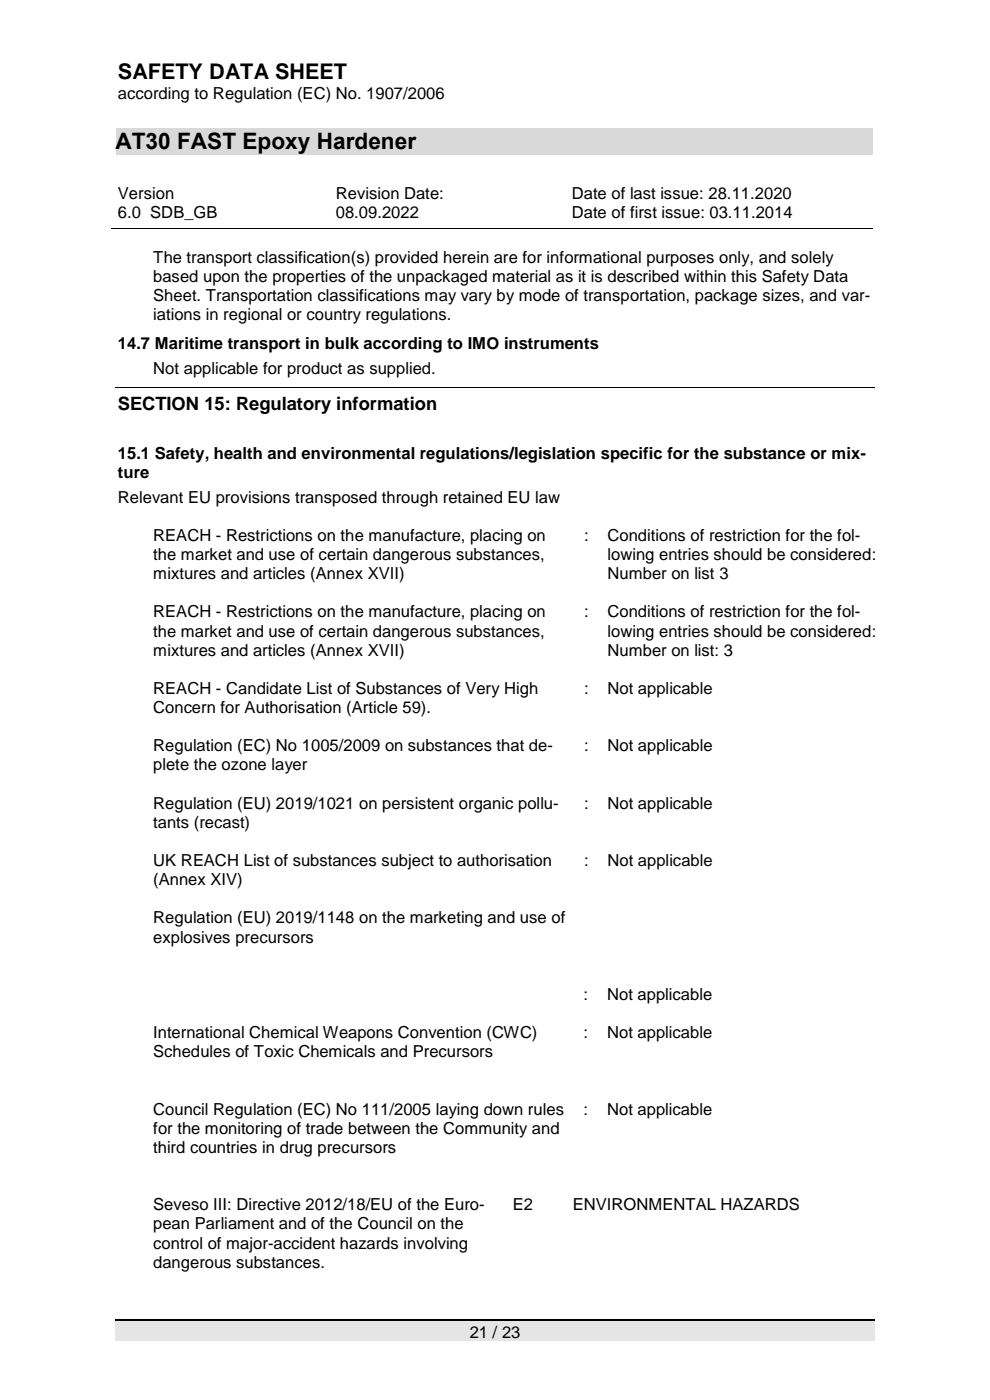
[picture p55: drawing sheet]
<svg xmlns="http://www.w3.org/2000/svg" width="210mm" height="297mm" viewBox="0 0 210 297" stroke-linecap="round" stroke-linejoin="round" font-family="sans-serif">
<defs><g id="words">
<text font-size="4.8" x="24.5" y="31.7">AT30 FAST Epoxy Hardener</text>
<text font-size="4.6" x="25" y="16.7">SAFETY DATA SHEET</text>
<text font-size="3.9" x="25" y="86.9">SECTION 15: Regulatory information</text>
<g font-size="3.5">
<text x="25" y="21">according to Regulation (EC) No. 1907/2006</text>
<text x="25" y="42.2">Version</text>
<text x="25" y="46.3">6.0 SDB_GB</text>
<text x="71.3" y="42.2">Revision Date:</text>
<text x="71.3" y="46.3">08.09.2022</text>
<text x="121.3" y="42.2">Date of last issue: 28.11.2020</text>
<text x="121.3" y="46.3">Date of first issue: 03.11.2014</text>
<text x="32.5" y="55.8">The transport classification(s) provided herein are for informational purposes only, and solely</text>
<text x="32.5" y="59.8">based upon the properties of the unpackaged material as it is described within this Safety Data</text>
<text x="32.5" y="63.9">Sheet. Transportation classifications may vary by mode of transportation, package sizes, and var-</text>
<text x="32.5" y="68">iations in regional or country regulations.</text>
<text x="25" y="74.1">14.7 Maritime transport in bulk according to IMO instruments</text>
<text x="32.5" y="79.3">Not applicable for product as supplied.</text>
<text x="25" y="97.4">15.1 Safety, health and environmental regulations/legislation specific for the substance or mix-</text>
<text x="25" y="101.5">ture</text>
<text x="25" y="106.7">Relevant EU provisions transposed through retained EU law</text>
<text x="32.5" y="114.7">REACH - Restrictions on the manufacture, placing on</text>
<text x="32.5" y="118.8">the market and use of certain dangerous substances,</text>
<text x="123.9" y="114.7">:</text>
<text x="128.9" y="114.7">Conditions of restriction for the fol-</text>
<text x="128.9" y="118.8">lowing entries should be considered:</text>
<text x="32.5" y="122.9">mixtures and articles (Annex XVII)</text>
<text x="128.9" y="122.9">Number on list 3</text>
<text x="32.5" y="131">REACH - Restrictions on the manufacture, placing on</text>
<text x="123.9" y="131">:</text>
<text x="128.9" y="131">Conditions of restriction for the fol-</text>
<text x="32.5" y="135.1">the market and use of certain dangerous substances,</text>
<text x="128.9" y="135.1">lowing entries should be considered:</text>
<text x="32.5" y="139.1">mixtures and articles (Annex XVII)</text>
<text x="128.9" y="139.1">Number on list: 3</text>
<text x="32.5" y="147.2">REACH - Candidate List of Substances of Very High</text>
<text x="123.9" y="147.2">:</text>
<text x="128.9" y="147.2">Not applicable</text>
<text x="32.5" y="151.3">Concern for Authorisation (Article 59).</text>
<text x="32.5" y="159.4">Regulation (EC) No 1005/2009 on substances that de-</text>
<text x="123.9" y="159.4">:</text>
<text x="128.9" y="159.4">Not applicable</text>
<text x="32.5" y="163.4">plete the ozone layer</text>
<text x="32.5" y="171.6">Regulation (EU) 2019/1021 on persistent organic pollu-</text>
<text x="123.9" y="171.6">:</text>
<text x="128.9" y="171.6">Not applicable</text>
<text x="32.5" y="175.6">tants (recast)</text>
<text x="32.5" y="183.8">UK REACH List of substances subject to authorisation</text>
<text x="123.9" y="183.8">:</text>
<text x="128.9" y="183.8">Not applicable</text>
<text x="32.5" y="187.8">(Annex XIV)</text>
<text x="32.5" y="195.9">Regulation (EU) 2019/1148 on the marketing and use of</text>
<text x="32.5" y="200">explosives precursors</text>
<text x="123.8" y="212.1">:</text>
<text x="128.8" y="212.1">Not applicable</text>
<text x="32.5" y="220.3">International Chemical Weapons Convention (CWC)</text>
<text x="123.8" y="220.3">:</text>
<text x="128.8" y="220.3">Not applicable</text>
<text x="32.5" y="224.3">Schedules of Toxic Chemicals and Precursors</text>
<text x="32.5" y="236.5">Council Regulation (EC) No 111/2005 laying down rules</text>
<text x="123.8" y="236.5">:</text>
<text x="128.8" y="236.5">Not applicable</text>
<text x="32.5" y="240.5">for the monitoring of trade between the Community and</text>
<text x="32.5" y="244.6">third countries in drug precursors</text>
<text x="32.5" y="256.8">Seveso III: Directive 2012/18/EU of the Euro-</text>
<text x="108.8" y="256.8">E2</text>
<text x="121.5" y="256.8">ENVIRONMENTAL HAZARDS</text>
<text x="32.5" y="260.8">pean Parliament and of the Council on the</text>
<text x="32.5" y="264.9">control of major-accident hazards involving</text>
<text x="32.5" y="268.9">dangerous substances.</text>
<text x="99.6" y="283.8">21 / 23</text>
</g>
</g></defs>
<path d="M24.5 27.1h160.6v5.7h-160.6z" fill-rule="evenodd" fill="#d9d9d9"/>
<path d="M23.5 48.4h161.6" fill="none" stroke="#000" stroke-width=".21"/>
<g fill="#000">
<path d="M69.8 48.3h.2v.2h-.2z" fill-rule="evenodd"/>
<path d="M119.8 48.3h.2v.2h-.2z" fill-rule="evenodd"/>
</g>
<path d="M24.5 280.1h161.1v4.5h-161.1z" fill-rule="evenodd" fill="#e5e5e5"/>
<path d="M24.5 280h161.1" fill="none" stroke="#000" stroke-width=".25"/>
<path d="M24.5 82.2h161.1" fill="none" stroke="#000" stroke-width=".21"/>
<use href="#words"/>
</svg>
